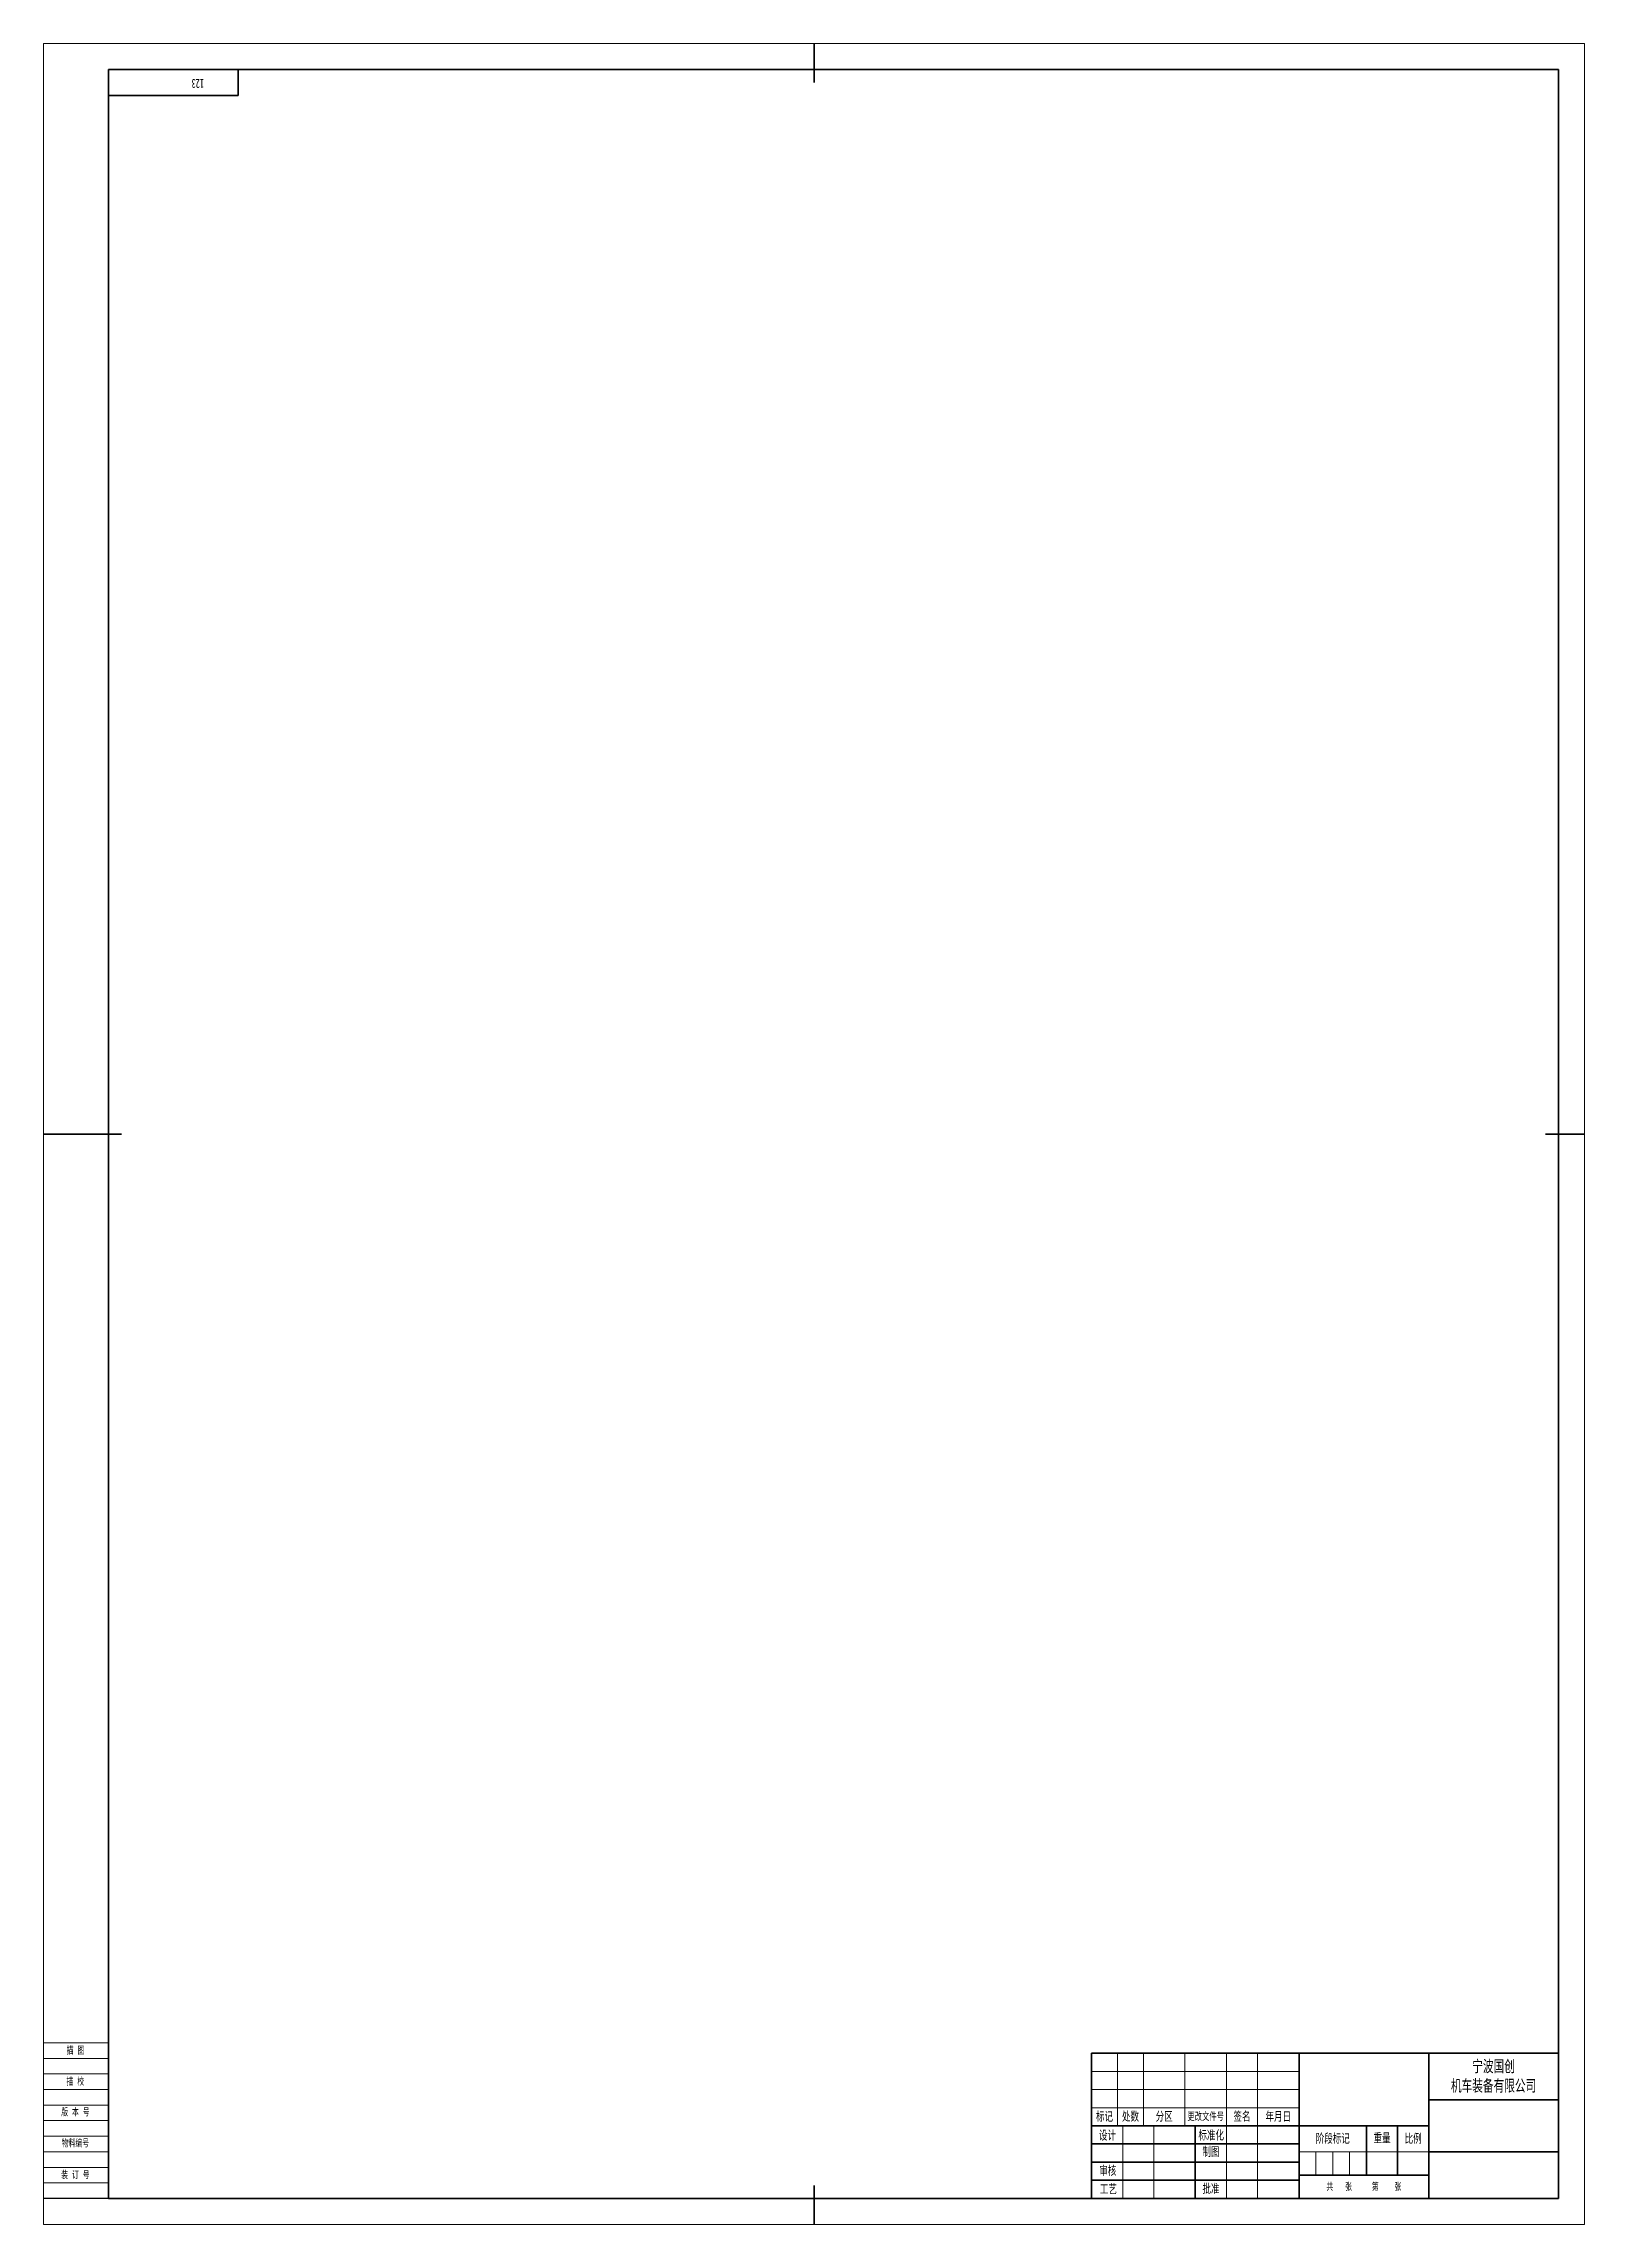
# Model space of a CAD drawing. Extents: x -584 to 10, y -66 to 775.
import ezdxf
from ezdxf.enums import TextEntityAlignment as Align

# ---------------------------------------------------------------- set-up
doc = ezdxf.new("R2010")
doc.units = 0
doc.header["$MEASUREMENT"] = 0
doc.layers.get('0').update_dxf_attribs({"linetype": 'CONTINUOUS'})
for name, color, linetype, lineweight in [('02标注线', 3, 'CONTINUOUS', 18), ('03细实线', 4, 'CONTINUOUS', 15), ('尺寸线层', 3, 'CONTINUOUS', 18), ('粗实线层', 7, 'CONTINUOUS', 35), ('细实线', 4, 'CONTINUOUS', 13), ('细实线层', 7, 'CONTINUOUS', 18)]:
    doc.layers.add(name, color=color, linetype=linetype, lineweight=lineweight)
doc.layers.add('1', color=7, linetype='CONTINUOUS')
doc.styles.add('仿宋', font='simfang.ttf', dxfattribs={"width": 0.67, "height": 2.8})
doc.styles.add('宋体', font='')
doc.styles.add('标准', font='txt.shx', dxfattribs={"bigfont": 'gbcbig.shx'})
doc.styles.get('宋体').set_extended_font_data('宋体')

# ---------------------------------------------------------------- blocks, each defined once
blk = doc.blocks.new('*X116')
at = {"layer": '粗实线层'}
for p, q in [((50, 0), (50, -10)), ((50, -10), (0, -10))]:
    blk.add_line(p, q, dxfattribs=at)
at = {"layer": '尺寸线层', "style": '标准'}
blk.add_attdef('图纸编号', text='', height=5.19, rotation=180, dxfattribs=at).set_placement((25, -5), align=Align.MIDDLE_CENTER)
blk = doc.blocks.new('$CAXA_FRAME_13B17AC1$_5')
at = {"layer": '粗实线层'}
for p, q in [((0, 420.5), (0, 405.5)), ((-272, 410.5), (-272, -410.5)), ((287, 410.5), (-272, 410.5)), ((287, -410.5), (287, 410.5)), ((-297, 0), (-267, 0)), ((297, 0), (282, 0)), ((-272, -410.5), (287, -410.5)), ((0, -420.5), (0, -405.5))]:
    blk.add_line(p, q, dxfattribs=at)
at = {"layer": '细实线层'}
for p, q in [((297, 420.5), (-297, 420.5)), ((-297, 420.5), (-297, -420.5)), ((297, -420.5), (297, 420.5)), ((-297, -420.5), (297, -420.5))]:
    blk.add_line(p, q, dxfattribs=at)
blk = doc.blocks.new('SPCADTITLE')
at = {"layer": '粗实线层'}
for p, q in [((-180, 56), (-180, 0)), ((-180, 56), (0, 56)), ((-100, 56), (-100, 0)), ((-50, 56), (-50, 0)), ((0, 0), (0, 56)), ((0, 38), (-50, 38)), ((-50, 28), (-180, 28)), ((-140, 28), (-140, 0)), ((-74, 28), (-74, 9)), ((-62, 28), (-62, 9)), ((-100, 21), (-180, 21)), ((0, 18), (-50, 18)), ((-100, 14), (-180, 14)), ((-50, 9), (-100, 9)), ((-100, 7), (-180, 7)), ((0, 0), (-180, 0))]:
    blk.add_line(p, q, dxfattribs=at)
at = {"layer": '细实线层'}
for p, q in [((-170, 56), (-170, 28)), ((-160, 56), (-160, 28)), ((-144, 56), (-144, 28)), ((-128, 56), (-128, 0)), ((-116, 56), (-116, 0)), ((-100, 49), (-180, 49)), ((-584, 36), (-559, 36)), ((-100, 42), (-180, 42)), ((-100, 35), (-180, 35)), ((-584, 30), (-559, 30)), ((-168, 28), (-168, 0)), ((-156, 28), (-156, 0)), ((-584, 24), (-559, 24)), ((-584, 18), (-559, 18)), ((-50, 18), (-100, 18)), ((-93.5, 18), (-93.5, 9)), ((-87, 18), (-87, 9)), ((-80.5, 18), (-80.5, 9)), ((-584, 12), (-559, 12))]:
    blk.add_line(p, q, dxfattribs=at)
at = {"layer": '02标注线', "char_height": 3.5, "attachment_point": 5, "line_spacing_factor": 0.963108, "style": '仿宋'}
for s, insert, width in [('阶段标记', (-87, 23), 26), ('重量', (-68, 23.25), 12), ('比例', (-56, 23), 12)]:
    blk.add_mtext(s, dxfattribs=dict(at, insert=insert, width=width))
at = {"layer": '03细实线', "style": '仿宋'}
for tag, height, width, p in [('USR_DJ', 3.5, 0.699444, (-68, 13.5)), ('比例', 3.5, 0.699444, (-56, 13.5)), ('共几张', 2, 0.67, (-84.11, 4.69)), ('第几张', 2, 0.67, (-66.9, 4.71))]:
    blk.add_attdef(tag, text='', height=height, dxfattribs=dict(at, width=width)).set_placement(p, align=Align.MIDDLE_CENTER)
at = {"layer": '1'}
for tag, height, style, width, p, p2 in [('SHEJI', 6.36, '宋体', 0.506972, (-167.75, 21.36), (-156.22, 21.36)), ('RIQI1', 2.8, '仿宋', 0.932592, (-153.13, 22.72), (-143.58, 22.72)), ('BIAOZHUNHUA', 6.36, '宋体', 0.230442, (-127.75, 21.36), (-116.22, 21.36)), ('RIQI4', 2.8, '仿宋', 0.932592, (-113.13, 22.72), (-103.58, 22.72)), ('ZHITU', 6.36, '宋体', 0.506972, (-127.75, 14.36), (-116.22, 14.36)), ('RIQI5', 2.8, '仿宋', 0.932592, (-113.13, 15.72), (-103.58, 15.72)), ('SHENHE', 6.36, '宋体', 0.422477, (-167.75, 7.36), (-156.22, 7.36)), ('RIQI2', 2.8, '仿宋', 0.932592, (-153.13, 8.72), (-143.58, 8.72)), ('GONGYI', 6.36, '宋体', 0.422477, (-167.75, 0.36), (-156.22, 0.36)), ('RIQI3', 2.8, '仿宋', 0.932592, (-153.13, 1.72), (-143.58, 1.72)), ('PIZHUN', 6.36, '宋体', 0.422477, (-127.75, 0.36), (-116.22, 0.36)), ('RIQI6', 2.8, '仿宋', 0.932592, (-113.13, 1.72), (-103.58, 1.72))]:
    blk.add_attdef(tag, text='', height=height, dxfattribs=dict(at, style=style, width=width)).set_placement(p, p2, align=Align.FIT)
at = {"layer": '1', "style": '标准', "width": 0.667, "flags": 1}
blk.add_attdef('ITEMKINDID', text='', height=2.5, dxfattribs=at).set_placement((-108.09, 10.09), align=Align.MIDDLE_CENTER)
at = {"layer": '尺寸线层', "attachment_point": 5, "line_spacing_factor": 0.963108, "style": '仿宋'}
for s, insert, char_height, width in [('版 本 号', (-571.74, 33.24), 2.8, 39.9562), ('标记', (-175, 31.5), 3.5, 16), ('处数', (-165, 31.5), 3.5, 16), ('分区', (-152, 31.5), 3.5, 16), ('签名', (-122, 31.5), 3.5, 16), ('年月日', (-108, 31.5), 3.5, 16), ('设计', (-173.87, 24.21), 3.5, 16), ('更改文件号', (-136, 31.5), 3, 16), ('标准化', (-133.87, 24.28), 3.5, 16), ('物料编号', (-571.74, 21.24), 2.8, 39.9562), ('制图', (-133.95, 17.92), 3.5, 16), ('审核', (-173.72, 10.6), 3.5, 16), ('工艺', (-173.5, 3.57), 3.5, 16), ('批准', (-133.95, 3.65), 3.5, 16), ('共   张     第    张', (-75.02, 4.44), 2.8, 46.2253)]:
    blk.add_mtext(s, dxfattribs=dict(at, insert=insert, char_height=char_height, width=width))
at = {"layer": '细实线', "insert": (-25, 47), "char_height": 4.5, "width": 50, "attachment_point": 5, "style": '仿宋'}
blk.add_mtext('{\\C3;宁波国创\\P机车装备有限公司}', dxfattribs=at)
at = {"layer": '细实线', "style": '仿宋', "width": 0.67}
for tag, p in [('MATERIAL', (-75, 42)), ('ITEMNAME', (-25, 28)), ('DRAWID', (-25, 9))]:
    blk.add_attdef(tag, text='', height=4.2, dxfattribs=at).set_placement(p, align=Align.MIDDLE_CENTER)
at = {"layer": '细实线', "ltscale": 0.5, "style": '宋体', "width": 0.455714}
blk.add_attdef('REVLABEL', text='', height=2.5, dxfattribs=at).set_placement((-574.57, 25.83), (-568.05, 25.83), align=Align.FIT)
at = {"layer": '细实线', "ltscale": 0.5, "style": '仿宋', "width": 0.67}
blk.add_attdef('ITEMCODE', text='', height=2.8, dxfattribs=at).set_placement((-571.7, 14.98), align=Align.MIDDLE_CENTER)

msp = doc.modelspace()

# ---------------------------------------------------------------- linework, layer by layer
msp.add_line((-559, -56), (-584, -56))
at = {"layer": '细实线层'}
for p, q in [((-584, 4), (-559, 4)), ((-584, -2), (-559, -2)), ((-584, -8), (-559, -8)), ((-584, -14), (-559, -14)), ((-584, -50), (-559, -50))]:
    msp.add_line(p, q, dxfattribs=at)

# ---------------------------------------------------------------- block references
msp.add_blockref('SPCADTITLE', (0, -56))
at = {"layer": '粗实线层'}
for name, p in [('$CAXA_FRAME_13B17AC1$_5', (-287, 354.5)), ('*X116', (-559, 765))]:
    msp.add_blockref(name, p, dxfattribs=at)

# ---------------------------------------------------------------- texts
at = {"insert": (-522.17, 757.81), "char_height": 3.5, "attachment_point": 1, "rotation": 180, "style": '仿宋'}
msp.add_mtext_dynamic_manual_height_columns('123', width=34.3712, gutter_width=14, heights=[0], dxfattribs=at)
at = {"layer": '尺寸线层', "style": '仿宋', "width": 0.67}
for s, p in [('描 图', (-575.1, -0.23)), ('描 校', (-575.17, -12.21)), ('装 订 号', (-577.23, -48.23))]:
    msp.add_text(s, height=2.8, dxfattribs=at).set_placement(p)

doc.saveas('drawing.dxf')
